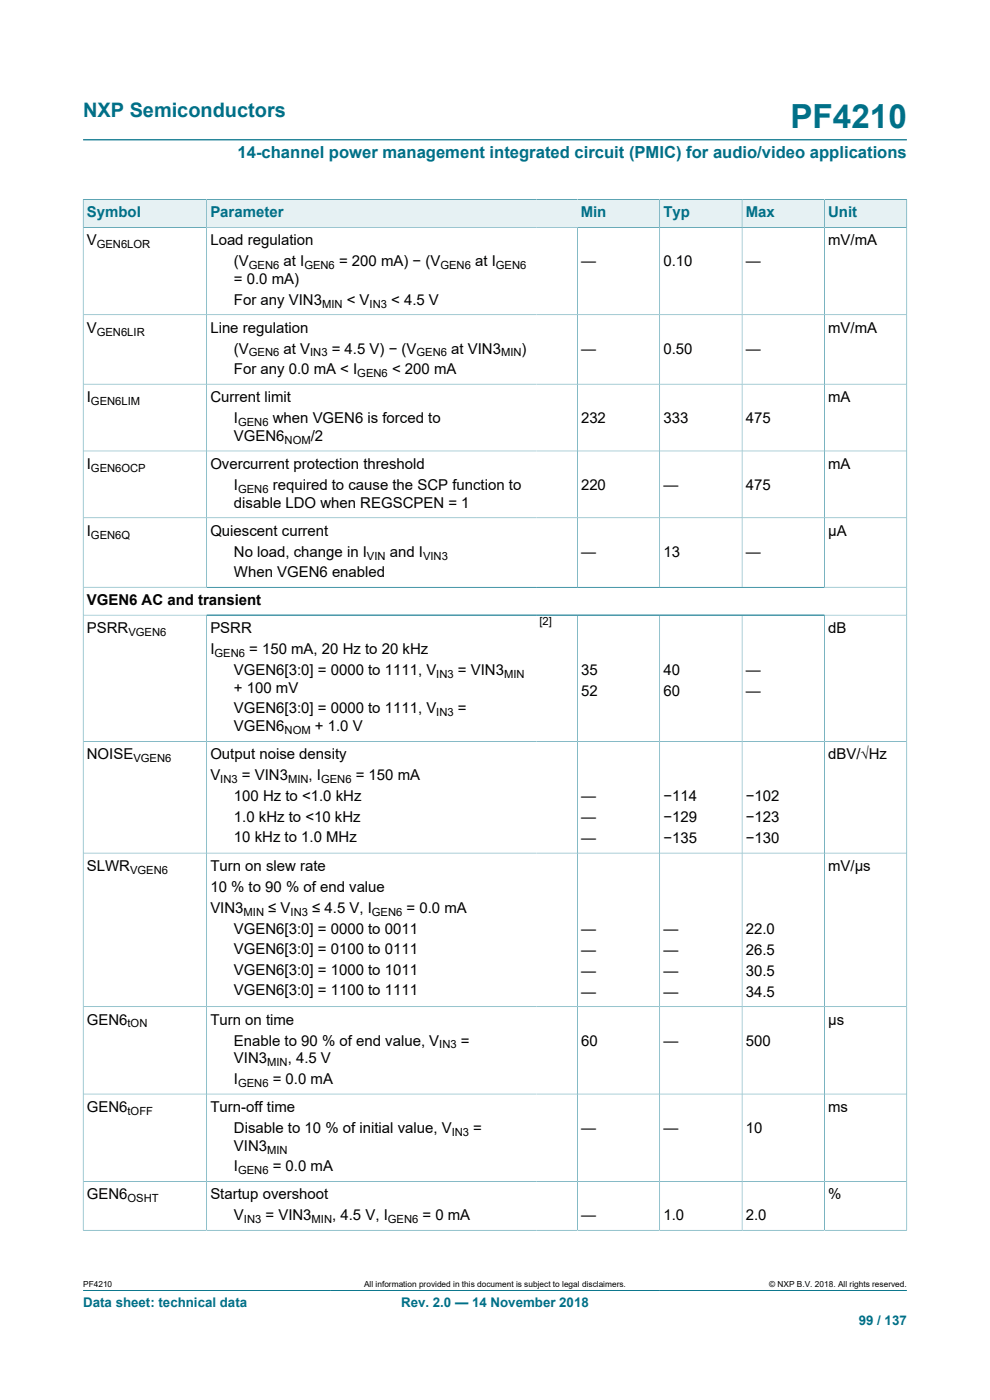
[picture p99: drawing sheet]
<svg xmlns="http://www.w3.org/2000/svg" width="210mm" height="297mm" viewBox="0 0 210 297" stroke-linecap="round" stroke-linejoin="round" font-family="sans-serif">
<defs><g id="words">
<text font-size="7.1" fill="#007088" x="167.7" y="27.2">PF4210</text>
<text font-size="4.2" fill="#007088" x="17.6" y="24.8">NXP Semiconductors</text>
<text font-size="3.5" fill="#007088" x="50.4" y="33.5">14-channel power management integrated circuit (PMIC) for audio/video applications</text>
<g font-size="3.2" fill="#007088">
<text x="18.4" y="46.1">Symbol</text>
<text x="44.6" y="46.1">Parameter</text>
<text x="123.2" y="46.1">Min</text>
<text x="140.7" y="46.1">Typ</text>
<text x="158.2" y="46.1">Max</text>
<text x="175.7" y="46.1">Unit</text>
</g>
<g font-size="3.2">
<text x="18.4" y="52">V</text>
<text x="44.6" y="52">Load regulation</text>
<text x="175.7" y="52">mV/mA</text>
<text x="49.6" y="56.5">(V</text>
<text x="60.2" y="56.5">at I</text>
<text x="71.9" y="56.5">= 200 mA) − (V</text>
<text x="100.8" y="56.5">at I</text>
<text x="123.2" y="56.5">—</text>
<text x="140.7" y="56.5">0.10</text>
<text x="158.2" y="56.5">—</text>
<text x="49.6" y="60.3">= 0.0 mA)</text>
<text x="49.6" y="64.6">For any VIN3</text>
<text x="73.6" y="64.6">&lt; V</text>
<text x="83" y="64.6">&lt; 4.5 V</text>
<text x="18.4" y="70.6">V</text>
<text x="44.6" y="70.6">Line regulation</text>
<text x="175.7" y="70.6">mV/mA</text>
<text x="49.6" y="75">(V</text>
<text x="60.2" y="75">at V</text>
<text x="70.4" y="75">= 4.5 V) − (V</text>
<text x="95.7" y="75">at VIN3</text>
<text x="110.6" y="75">)</text>
<text x="123.2" y="75">—</text>
<text x="140.7" y="75">0.50</text>
<text x="158.2" y="75">—</text>
<text x="49.6" y="79.4">For any 0.0 mA &lt; I</text>
<text x="83.2" y="79.4">&lt; 200 mA</text>
<text x="18.4" y="85.3">I</text>
<text x="44.6" y="85.3">Current limit</text>
<text x="49.6" y="89.7">I</text>
<text x="57.9" y="89.7">when VGEN6 is forced to</text>
<text x="123.2" y="89.7">232</text>
<text x="140.7" y="89.7">333</text>
<text x="158.2" y="89.7">475</text>
<text x="175.7" y="85.3">mA</text>
<text x="49.6" y="93.5">VGEN6</text>
<text x="65.9" y="93.5">/2</text>
<text x="18.4" y="99.5">I</text>
<text x="44.6" y="99.5">Overcurrent protection threshold</text>
<text x="175.7" y="99.5">mA</text>
<text x="49.6" y="103.9">I</text>
<text x="49.6" y="107.7">disable LDO when REGSCPEN = 1</text>
<text x="57.9" y="103.9">required to cause the SCP function to</text>
<text x="123.2" y="103.9">220</text>
<text x="140.7" y="103.9">—</text>
<text x="158.2" y="103.9">475</text>
<text x="18.4" y="113.6">I</text>
<text x="44.6" y="113.6">Quiescent current</text>
<text x="175.7" y="113.6">µA</text>
<text x="49.6" y="118.1">No load, change in I</text>
<text x="82.7" y="118.1">and I</text>
<text x="123.2" y="118.1">—</text>
<text x="140.7" y="118.1">13</text>
<text x="158.2" y="118.1">—</text>
<text x="49.6" y="122.4">When VGEN6 enabled</text>
<text x="18.4" y="128.4">VGEN6 AC and transient</text>
<text x="18.4" y="134.3">PSRR</text>
<text x="44.6" y="134.3">PSRR</text>
<text x="175.7" y="134.3">dB</text>
<text x="44.6" y="138.7">I</text>
<text x="49.6" y="143.2">VGEN6[3:0] = 0000 to 1111, V</text>
<text x="52.9" y="138.7">= 150 mA, 20 Hz to 20 kHz</text>
<text x="97.1" y="143.2">= VIN3</text>
<text x="123.2" y="143.2">35</text>
<text x="140.7" y="143.2">40</text>
<text x="158.2" y="143.2">—</text>
<text x="49.6" y="147">+ 100 mV</text>
<text x="123.2" y="147.6">52</text>
<text x="140.7" y="147.6">60</text>
<text x="158.2" y="147.6">—</text>
<text x="49.6" y="151.3">VGEN6[3:0] = 0000 to 1111, V</text>
<text x="49.6" y="155.1">VGEN6</text>
<text x="66.8" y="155.1">+ 1.0 V</text>
<text x="97.1" y="151.3">=</text>
<text x="18.4" y="161.1">NOISE</text>
<text x="44.6" y="161.1">Output noise density</text>
<text x="175.7" y="161.1">dBV/√Hz</text>
<text x="44.6" y="165.5">V</text>
<text x="51.3" y="165.5">= VIN3</text>
<text x="65.5" y="165.5">, I</text>
<text x="75.5" y="165.5">= 150 mA</text>
<text x="49.6" y="169.9">100 Hz to &lt;1.0 kHz</text>
<text x="123.2" y="169.9">—</text>
<text x="140.7" y="169.9">−114</text>
<text x="158.2" y="169.9">−102</text>
<text x="49.6" y="174.3">1.0 kHz to &lt;10 kHz</text>
<text x="49.6" y="178.6">10 kHz to 1.0 MHz</text>
<text x="123.2" y="174.4">—</text>
<text x="123.2" y="178.8">—</text>
<text x="140.7" y="174.4">−129</text>
<text x="140.7" y="178.8">−135</text>
<text x="158.2" y="174.4">−123</text>
<text x="158.2" y="178.8">−130</text>
<text x="18.4" y="184.8">SLWR</text>
<text x="44.6" y="184.8">Turn on slew rate</text>
<text x="175.7" y="184.8">mV/µs</text>
<text x="44.6" y="189.2">10 % to 90 % of end value</text>
<text x="44.6" y="193.7">VIN3</text>
<text x="56.9" y="193.7">≤ V</text>
<text x="66.2" y="193.7">≤ 4.5 V, I</text>
<text x="86.3" y="193.7">= 0.0 mA</text>
<text x="49.6" y="198.1">VGEN6[3:0] = 0000 to 0011</text>
<text x="49.6" y="202.4">VGEN6[3:0] = 0100 to 0111</text>
<text x="123.2" y="198.1">—</text>
<text x="123.2" y="202.5">—</text>
<text x="140.7" y="198.1">—</text>
<text x="140.7" y="202.5">—</text>
<text x="158.2" y="198.1">22.0</text>
<text x="158.2" y="202.5">26.5</text>
<text x="49.6" y="206.8">VGEN6[3:0] = 1000 to 1011</text>
<text x="123.2" y="207">—</text>
<text x="140.7" y="207">—</text>
<text x="158.2" y="207">30.5</text>
<text x="49.6" y="211.1">VGEN6[3:0] = 1100 to 1111</text>
<text x="123.2" y="211.4">—</text>
<text x="140.7" y="211.4">—</text>
<text x="158.2" y="211.4">34.5</text>
<text x="18.4" y="217.4">GEN6</text>
<text x="44.6" y="217.4">Turn on time</text>
<text x="49.6" y="221.8">Enable to 90 % of end value, V</text>
<text x="97.8" y="221.8">=</text>
<text x="123.2" y="221.8">60</text>
<text x="140.7" y="221.8">—</text>
<text x="158.2" y="221.8">500</text>
<text x="175.7" y="217.4">µs</text>
<text x="49.6" y="225.6">VIN3</text>
<text x="61" y="225.6">, 4.5 V</text>
<text x="49.6" y="230">I</text>
<text x="57.9" y="230">= 0.0 mA</text>
<text x="18.4" y="235.9">GEN6</text>
<text x="44.6" y="235.9">Turn-off time</text>
<text x="175.7" y="235.9">ms</text>
<text x="49.6" y="240.3">Disable to 10 % of initial value, V</text>
<text x="49.6" y="244.1">VIN3</text>
<text x="100.4" y="240.3">=</text>
<text x="123.2" y="240.3">—</text>
<text x="140.7" y="240.3">—</text>
<text x="158.2" y="240.3">10</text>
<text x="49.6" y="248.5">I</text>
<text x="57.9" y="248.5">= 0.0 mA</text>
<text x="18.4" y="254.4">GEN6</text>
<text x="44.6" y="254.4">Startup overshoot</text>
<text x="175.7" y="254.4">%</text>
<text x="49.6" y="258.8">V</text>
<text x="56.3" y="258.8">= VIN3</text>
<text x="70.5" y="258.8">, 4.5 V, I</text>
<text x="89.6" y="258.8">= 0 mA</text>
<text x="123.2" y="258.8">—</text>
<text x="140.7" y="258.8">1.0</text>
<text x="158.2" y="258.8">2.0</text>
</g>
<g font-size="2.8" fill="#007088">
<text x="17.6" y="277.3">Data sheet: technical data</text>
<text x="85.1" y="277.3">Rev. 2.0 — 14 November 2018</text>
<text x="182.2" y="281">99 / 137</text>
</g>
<g font-size="2.4">
<text x="20.5" y="52.7">GEN6LOR</text>
<text x="52.8" y="57.1">GEN6</text>
<text x="64.6" y="57.1">GEN6</text>
<text x="93.4" y="57.1">GEN6</text>
<text x="105.2" y="57.1">GEN6</text>
<text x="68.3" y="65.3">MIN</text>
<text x="78.4" y="65.3">IN3</text>
<text x="20.5" y="71.2">GEN6LIR</text>
<text x="52.8" y="75.6">GEN6</text>
<text x="65.8" y="75.6">IN3</text>
<text x="88.3" y="75.6">GEN6</text>
<text x="106.3" y="75.6">MIN</text>
<text x="75.8" y="80">GEN6</text>
<text x="19.3" y="85.9">GEN6LIM</text>
<text x="50.5" y="90.3">GEN6</text>
<text x="60.4" y="94.1">NOM</text>
<text x="19.3" y="100.1">GEN6OCP</text>
<text x="50.5" y="104.5">GEN6</text>
<text x="19.3" y="114.3">GEN6Q</text>
<text x="77.8" y="118.7">VIN</text>
<text x="89.7" y="118.7">VIN3</text>
<text x="27.2" y="134.9">VGEN6</text>
<text x="114.4" y="132.6">[2]</text>
<text x="45.5" y="139.3">GEN6</text>
<text x="92.6" y="143.8">IN3</text>
<text x="106.9" y="143.8">MIN</text>
<text x="60.4" y="155.7">NOM</text>
<text x="92.6" y="151.9">IN3</text>
<text x="28.3" y="161.7">VGEN6</text>
<text x="46.7" y="166.1">IN3</text>
<text x="61.1" y="166.1">MIN</text>
<text x="68.1" y="166.1">GEN6</text>
<text x="27.6" y="185.4">VGEN6</text>
<text x="51.7" y="194.3">MIN</text>
<text x="61.6" y="194.3">IN3</text>
<text x="78.9" y="194.3">GEN6</text>
<text x="27.1" y="218">tON</text>
<text x="56.7" y="226.2">MIN</text>
<text x="93.2" y="222.4">IN3</text>
<text x="50.5" y="230.6">GEN6</text>
<text x="27.1" y="236.5">tOFF</text>
<text x="56.7" y="244.7">MIN</text>
<text x="95.8" y="240.9">IN3</text>
<text x="50.5" y="249.1">GEN6</text>
<text x="27.1" y="255">OSHT</text>
<text x="51.7" y="259.5">IN3</text>
<text x="66.1" y="259.5">MIN</text>
<text x="82.3" y="259.5">GEN6</text>
</g>
<g font-size="1.8">
<text x="17.6" y="273.1">PF4210</text>
<text x="77.2" y="273.1">All information provided in this document is subject to legal disclaimers.</text>
<text x="163.2" y="273.1">© NXP B.V. 2018. All rights reserved.</text>
</g>
</g></defs>
<path d="M17.6 29.7h174.8M17.6 273.8h174.8" fill="none" stroke="#007088" stroke-width=".21"/>
<path d="M17.7 42.4h26.1v5.8h-26.1z" fill="#e6f1f3"/>
<path d="M17.6 42.3h104.9M17.6 42.3v6h104.9M43.8 42.3v6" fill="none" stroke="#007088" stroke-width=".21"/>
<g fill="#e6f1f3">
<path d="M43.9 42.4h78.6v5.8h-78.6z"/>
<path d="M122.5 42.4h17.4v5.8h-17.4z"/>
</g>
<path d="M122.5 42.3h17.4v6h-17.4" fill="none" stroke="#007088" stroke-width=".21"/>
<path d="M140 42.4h17.3v5.8h-17.3z" fill="#e6f1f3"/>
<path d="M139.9 42.3h17.5v6h-17.5z" fill="none" stroke="#007088" stroke-width=".21"/>
<path d="M157.5 42.4h17.3v5.8h-17.3z" fill="#e6f1f3"/>
<path d="M157.4 42.3h17.5v6h-17.5z" fill="none" stroke="#007088" stroke-width=".21"/>
<path d="M175 42.4h17.3v5.8h-17.3z" fill="#e6f1f3"/>
<g fill="none" stroke="#007088" stroke-width=".21">
<path d="M43.8 48.3v76.3M122.5 48.3v76.3M139.9 48.3v76.3M157.4 48.3v76.3M192.4 42.3v218.8M192.4 48.3h-174.8v212.8M192.4 42.3h-17.5v82.3M17.6 66.8h174.8M17.6 81.5h174.8M17.6 95.7h174.8M17.6 109.9h174.8M17.6 124.6h174.8"/>
<path d="M17.6 130.5h174.8M43.8 130.5v130.5M122.5 130.5v130.5M139.9 130.5v130.5M157.4 130.5v130.5M174.9 130.5v130.5M17.6 157.3h174.8M17.6 181h174.8M17.6 213.6h174.8M17.6 232.1h174.8M17.6 250.6h174.8M17.6 261h174.8"/>
</g>
<use href="#words"/>
</svg>
